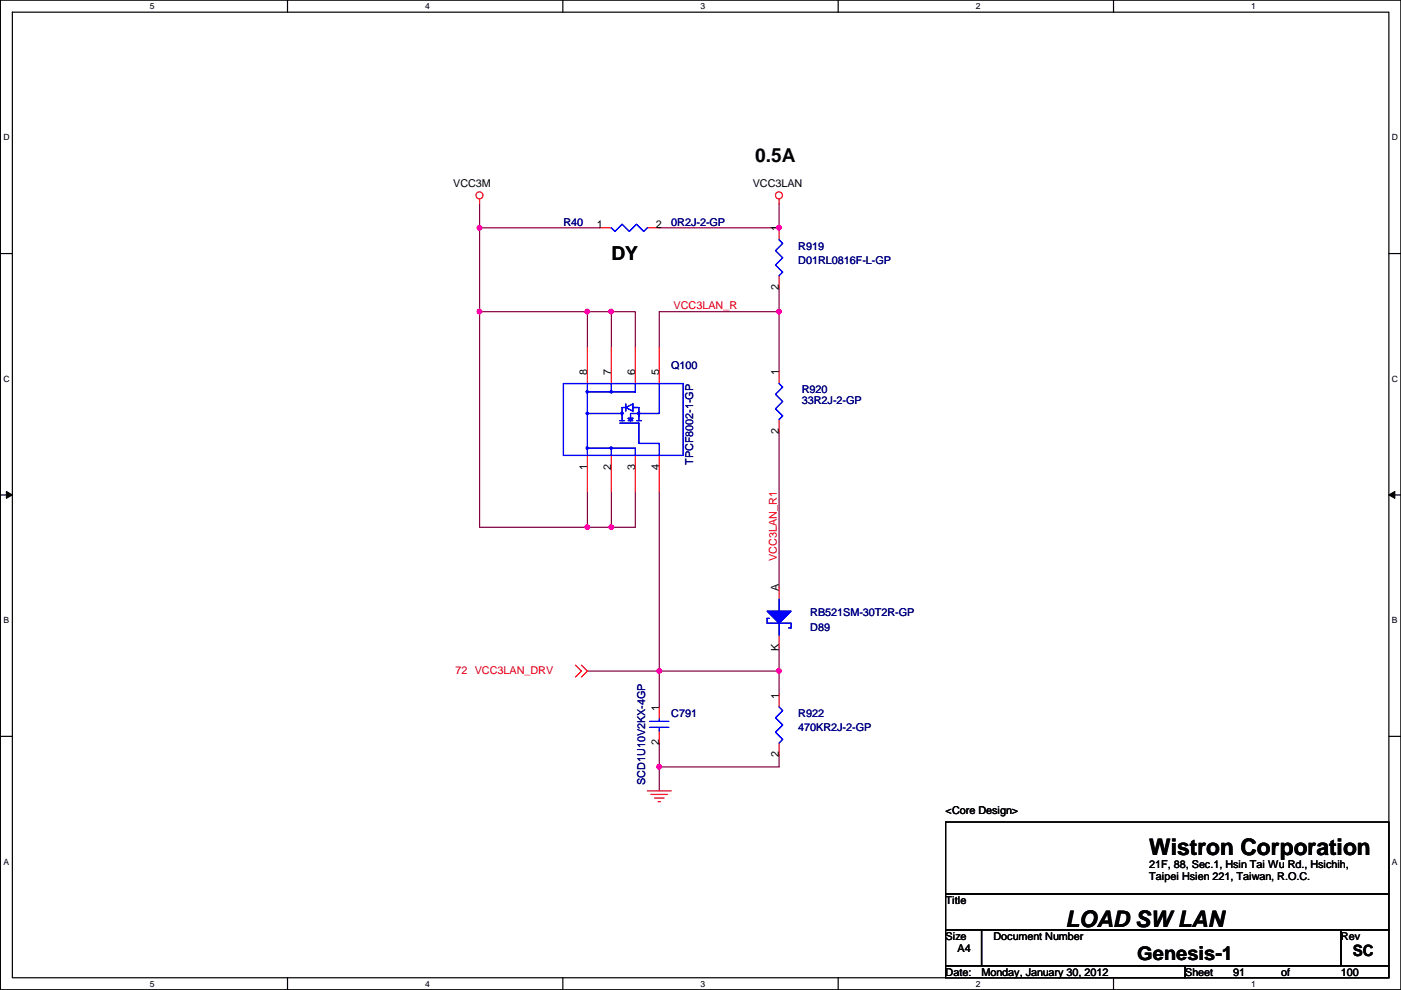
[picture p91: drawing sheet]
<svg xmlns="http://www.w3.org/2000/svg" width="297mm" height="210mm" viewBox="0 0 297 210" stroke-linecap="round" stroke-linejoin="round" font-family="sans-serif">
<defs><g id="words">
<g font-size="4.8">
<text x="243.7" y="181.3">Wistron Corporation</text>
<text x="225.9" y="196.5">LOAD SW LAN</text>
</g>
<g font-size="4.1">
<text x="160.1" y="34.3">0.5A</text>
<text x="129.6" y="55.1">DY</text>
<text x="241.1" y="203.5">Genesis-1</text>
</g>
<text font-size="3.3" x="286.8" y="202.8">SC</text>
<g font-size="2.3">
<text x="96.1" y="39.7">VCC3M</text>
<text x="159.6" y="39.7">VCC3LAN</text>
<text x="126.6" y="48.3">1</text>
<text x="139" y="48.3">2</text>
<text x="165.1" y="49.1" transform="rotate(-90 165.1 49.1)">1</text>
<text x="165.1" y="61.5" transform="rotate(-90 165.1 61.5)">2</text>
<text x="124.5" y="79.5" transform="rotate(-90 124.5 79.5)">8</text>
<text x="129.6" y="79.5" transform="rotate(-90 129.6 79.5)">7</text>
<text x="134.7" y="79.5" transform="rotate(-90 134.7 79.5)">6</text>
<text x="139.7" y="79.5" transform="rotate(-90 139.7 79.5)">5</text>
<text x="165.1" y="79.5" transform="rotate(-90 165.1 79.5)">1</text>
<text x="165.1" y="92" transform="rotate(-90 165.1 92)">2</text>
<text x="124.5" y="99.6" transform="rotate(-90 124.5 99.6)">1</text>
<text x="129.6" y="99.6" transform="rotate(-90 129.6 99.6)">2</text>
<text x="134.7" y="99.6" transform="rotate(-90 134.7 99.6)">3</text>
<text x="139.7" y="99.6" transform="rotate(-90 139.7 99.6)">4</text>
<text x="165.1" y="125.3" transform="rotate(-90 165.1 125.3)">A</text>
<text x="165.1" y="138" transform="rotate(-90 165.1 138)">K</text>
<text x="165.1" y="148.1" transform="rotate(-90 165.1 148.1)">1</text>
<text x="139.7" y="150.7" transform="rotate(-90 139.7 150.7)">1</text>
<text x="139.7" y="158" transform="rotate(-90 139.7 158)">2</text>
<text x="165.1" y="160.6" transform="rotate(-90 165.1 160.6)">2</text>
<text x="200.5" y="172.6">&lt;Core Design&gt;</text>
<text x="243.7" y="184">21F, 88, Sec.1, Hsin Tai Wu Rd., Hsichih,</text>
<text x="200.5" y="191.6">Title</text>
<text x="243.7" y="186.6">Taipei Hsien 221, Taiwan, R.O.C.</text>
<text x="200.5" y="199.2">Size</text>
<text x="203" y="201.8">A4</text>
<text x="210.6" y="199.2">Document Number</text>
<text x="284.3" y="199.2">Rev</text>
<text x="200.5" y="206.8">Date:</text>
<text x="208.1" y="206.8">Monday, January 30, 2012</text>
<text x="251.3" y="206.8">Sheet</text>
<text x="261.4" y="206.8">91</text>
<text x="271.6" y="206.8">of</text>
<text x="284.3" y="206.8">100</text>
</g>
<g font-size="2.3" fill="#000080">
<text x="119.5" y="47.8">R40</text>
<text x="142.3" y="47.8">0R2J-2-GP</text>
<text x="169.2" y="52.9">R919</text>
<text x="169.2" y="56">D01RL0816F-L-GP</text>
<text x="142.3" y="78.3">Q100</text>
<text x="170" y="83.4">R920</text>
<text x="170" y="85.7">33R2J-2-GP</text>
<text x="147" y="98.6" transform="rotate(-90 147 98.6)">TPCF8002-1-GP</text>
<text x="171.8" y="130.6">RB521SM-30T2R-GP</text>
<text x="171.8" y="133.7">D89</text>
<text x="142.3" y="152">C791</text>
<text x="169.2" y="152">R922</text>
<text x="169.2" y="155">470KR2J-2-GP</text>
<text x="136.8" y="166.4" transform="rotate(-90 136.8 166.4)">SCD1U10V2KX-4GP</text>
</g>
<g font-size="2.3" fill="#f00">
<text x="142.8" y="65.6">VCC3LAN_R</text>
<text x="164.7" y="118.9" transform="rotate(-90 164.7 118.9)">VCC3LAN_R1</text>
<text x="96.6" y="142.8">72 VCC3LAN_DRV</text>
</g>
<g font-size="1.8">
<text x="31.8" y="1.9">5</text>
<text x="90.1" y="1.9">4</text>
<text x="148.5" y="1.9">3</text>
<text x="206.9" y="1.9">2</text>
<text x="265.3" y="1.9">1</text>
<text x=".7" y="29.8">D</text>
<text x="295.1" y="29.8">D</text>
<text x=".7" y="80.9">C</text>
<text x="295.1" y="80.9">C</text>
<text x=".7" y="132.1">B</text>
<text x="295.1" y="132.1">B</text>
<text x=".7" y="183.3">A</text>
<text x="295.1" y="183.3">A</text>
<text x="31.8" y="209.2">5</text>
<text x="90.1" y="209.2">4</text>
<text x="148.5" y="209.2">3</text>
<text x="206.9" y="209.2">2</text>
<text x="265.3" y="209.2">1</text>
</g>
</g></defs>
<path d="M.1 0h296.9v209.8h-296.9zM2.6 2.6h291.9v204.7h-291.9z" fill="none" stroke="#000" stroke-width=".25"/>
<g fill="#fff">
<path d="M31.8 .3h1v2h-1z"/>
<path d="M31.8 207.6h1v1.9h-1z"/>
</g>
<path d="M61 0v2.6M61 207.3v2.5" fill="none" stroke="#000" stroke-width=".25"/>
<g fill="#fff">
<path d="M90.1 .3h1v2h-1z"/>
<path d="M90.1 207.6h1v1.9h-1z"/>
</g>
<path d="M119.3 0v2.6M119.3 207.3v2.5" fill="none" stroke="#000" stroke-width=".25"/>
<g fill="#fff">
<path d="M148.5 .3h1v2h-1z"/>
<path d="M148.5 207.6h1v1.9h-1z"/>
</g>
<path d="M177.7 0v2.6M177.7 207.3v2.5" fill="none" stroke="#000" stroke-width=".25"/>
<g fill="#fff">
<path d="M206.9 .3h1v2h-1z"/>
<path d="M206.9 207.6h1v1.9h-1z"/>
</g>
<path d="M236.1 0v2.6M236.1 207.3v2.5" fill="none" stroke="#000" stroke-width=".25"/>
<g fill="#fff">
<path d="M265.3 .3h.9v2h-.9z"/>
<path d="M265.3 207.6h.9v1.9h-.9z"/>
<path d="M.7 28.2h1.3v1.9h-1.3z"/>
<path d="M295.1 28.2h1.3v1.9h-1.3z"/>
<path d="M.7 79.3h1.3v2h-1.3z"/>
<path d="M295.1 79.3h1.3v2h-1.3z"/>
</g>
<path d="M.1 53.8h2.5M294.5 53.8h2.5" fill="none" stroke="#000" stroke-width=".25"/>
<g fill="#fff">
<path d="M.7 130.5h1.2v2h-1.2z"/>
<path d="M295.1 130.5h1.2v2h-1.2z"/>
</g>
<path d="M.1 104.9h2.5M294.5 104.9h2.5" fill="none" stroke="#000" stroke-width=".25"/>
<path d="M1.4 104.2l1.2 .7-1.2 .8zM294.5 104.9l1.2-.7v1.5z" fill="#000"/>
<path d="M1.4 104.2l1.2 .7-1.2 .8zM294.5 104.9l1.2-.7v1.5z" fill="none" stroke="#000" stroke-width=".21"/>
<g fill="#fff">
<path d="M.7 181.7h1.2v2h-1.2z"/>
<path d="M295.1 181.7h1.2v2h-1.2z"/>
</g>
<path d="M.1 156.1h2.5M294.5 156.1h2.5" fill="none" stroke="#000" stroke-width=".25"/>
<path d="M101.7 66.1v45.7M165.2 91.5v33M139.8 104.2v38.1M165.2 137.2v10.2" fill="none" stroke="#800040" stroke-width=".25"/>
<circle cx="101.7" cy="66.1" r=".49" fill="#f0f"/>
<circle cx="101.7" cy="66.1" r=".49" fill="none" stroke="#f0f" stroke-width=".25"/>
<path d="M139.8 142.3h25.4" fill="none" stroke="#800040" stroke-width=".25"/>
<circle cx="165.2" cy="142.3" r=".49" fill="#f0f"/>
<circle cx="165.2" cy="142.3" r=".49" fill="none" stroke="#f0f" stroke-width=".25"/>
<circle cx="139.8" cy="142.3" r=".49" fill="#f0f"/>
<circle cx="139.8" cy="142.3" r=".49" fill="none" stroke="#f0f" stroke-width=".25"/>
<path d="M165.2 43.2v5.1M139.8 66.1v7.6M165.2 66.1v12.7M139.8 142.3v7.6M165.2 160.1v2.5h-25.4v5.1" fill="none" stroke="#800040" stroke-width=".25"/>
<circle cx="139.8" cy="162.6" r=".49" fill="#f0f"/>
<circle cx="139.8" cy="162.6" r=".49" fill="none" stroke="#f0f" stroke-width=".25"/>
<path d="M139.8 66.1h25.4M124.5 142.3h15.3M139.8 157.5v5.1" fill="none" stroke="#800040" stroke-width=".25"/>
<circle cx="165.2" cy="66.1" r=".49" fill="#f0f"/>
<circle cx="165.2" cy="66.1" r=".49" fill="none" stroke="#f0f" stroke-width=".25"/>
<path d="M165.2 61v5.1M101.7 111.8h22.8M129.6 104.2v7.6M134.7 104.2v7.6" fill="none" stroke="#800040" stroke-width=".25"/>
<circle cx="129.6" cy="111.8" r=".49" fill="#f0f"/>
<circle cx="129.6" cy="111.8" r=".49" fill="none" stroke="#f0f" stroke-width=".25"/>
<path d="M124.5 104.2v7.6M129.6 111.8h5.1" fill="none" stroke="#800040" stroke-width=".25"/>
<circle cx="124.5" cy="111.8" r=".49" fill="#f0f"/>
<circle cx="124.5" cy="111.8" r=".49" fill="none" stroke="#f0f" stroke-width=".25"/>
<path d="M129.6 66.1h5.1v7.6M124.5 111.8h5.1" fill="none" stroke="#800040" stroke-width=".25"/>
<circle cx="129.6" cy="66.1" r=".49" fill="#f0f"/>
<circle cx="129.6" cy="66.1" r=".49" fill="none" stroke="#f0f" stroke-width=".25"/>
<path d="M101.7 48.3v17.8" fill="none" stroke="#800040" stroke-width=".25"/>
<circle cx="101.7" cy="48.3" r=".49" fill="#f0f"/>
<circle cx="101.7" cy="48.3" r=".49" fill="none" stroke="#f0f" stroke-width=".25"/>
<path d="M101.7 66.1h22.8v7.6M124.5 66.1h5.1v7.6" fill="none" stroke="#800040" stroke-width=".25"/>
<circle cx="124.5" cy="66.1" r=".49" fill="#f0f"/>
<circle cx="124.5" cy="66.1" r=".49" fill="none" stroke="#f0f" stroke-width=".25"/>
<path d="M101.7 43.2v5.1h25.4M139.8 48.3h25.4" fill="none" stroke="#800040" stroke-width=".25"/>
<circle cx="165.2" cy="48.3" r=".49" fill="#f0f"/>
<circle cx="165.2" cy="48.3" r=".49" fill="none" stroke="#f0f" stroke-width=".25"/>
<g fill="none" stroke="#f00" stroke-width=".25">
<path d="M101.7 42.2v1M165.2 42.2v1M124.5 73.7v7.6M129.6 73.7v7.6M134.7 73.7v7.6M139.8 73.7v7.6M124.5 96.6v7.6M129.6 96.6v7.6M134.7 96.6v7.6M139.8 96.6v7.6M122 141l1.3 1.3-1.3 1.3M123.3 141l1.2 1.3-1.2 1.3"/>
<path d="M139.8 149.9v2.5M139.8 155v2.5M137.2 167.7h5.1M138 168.4h3.6M138.8 169.2h2M139.5 170h.5"/>
<circle cx="101.7" cy="41.4" r=".75"/>
<circle cx="165.2" cy="41.4" r=".75"/>
</g>
<path d="M200.5 174.3h94v15.2h-94zM200.5 189.5h94v7.6h-94zM200.5 197.1h7.6v7.7h-7.6zM208.1 197.1h76.2v7.7h-76.2zM284.3 197.1h10.2v7.7h-10.2zM200.5 204.8h50.8v2.5h-50.8zM251.3 204.8h43.2v2.5h-43.2z" fill="none" stroke="#000" stroke-width=".25"/>
<g fill="none" stroke="#00f" stroke-width=".25">
<path d="M124.5 81.3v15.3M124.5 95h10.2v1.6M124.5 87.7h7.4M129.6 81.3v1.8M129.6 95v1.6M131.4 89.7h4.1v4.3h4.3v2.6M131.4 89.2h1M132.7 86.4h-.8v2.8M132.7 86.4v.8M132.7 85.6v.8M132.7 86.4l1.5-.8v1.6zM133.2 89.2h1"/>
<path d="M133.2 88.7h1l-.5 .5zM134.2 86.4h1.3v2.8M134.2 86.4h.8M134.7 81.3v1.8h-10.2M135 89.2h1M139.8 81.3v6.4h-6.1v1.5M137.7 154.2h4.1M137.7 153h4.1M139.8 152.4v.6M139.8 154.2v.8"/>
</g>
<path d="M129.4 82.9h.4v.3h-.4z" fill-rule="evenodd" fill="#00f"/>
<path d="M129.4 82.9h.4v.3h-.4z" fill="none" stroke="#00f" stroke-width=".25"/>
<path d="M129.4 94.8h.4v.4h-.4z" fill-rule="evenodd" fill="#00f"/>
<path d="M129.4 94.8h.4v.4h-.4z" fill="none" stroke="#00f" stroke-width=".25"/>
<path d="M131.7 87.5h.3v.3h-.3z" fill-rule="evenodd" fill="#00f"/>
<path d="M131.7 87.5h.3v.3h-.3z" fill="none" stroke="#00f" stroke-width=".25"/>
<path d="M135.3 87.5h.3v.3h-.3z" fill-rule="evenodd" fill="#00f"/>
<path d="M135.3 87.5h.3v.3h-.3z" fill="none" stroke="#00f" stroke-width=".25"/>
<path d="M124.3 87.5h.4v.3h-.4z" fill-rule="evenodd" fill="#00f"/>
<path d="M124.3 87.5h.4v.3h-.4z" fill="none" stroke="#00f" stroke-width=".25"/>
<path d="M124.3 82.9h.4v.3h-.4z" fill-rule="evenodd" fill="#00f"/>
<path d="M124.3 82.9h.4v.3h-.4z" fill="none" stroke="#00f" stroke-width=".25"/>
<path d="M124.3 94.8h.4v.4h-.4z" fill-rule="evenodd" fill="#00f"/>
<g fill="none" stroke="#00f" stroke-width=".25">
<path d="M119.5 81.3h25.4v15.3h-25.4zM124.3 94.8h.4v.4h-.4zM124.5 81.3v15.3M124.5 95h10.2v1.6M124.5 87.7h7.4M129.6 81.3v1.8M129.6 95v1.6M131.4 89.7h4.1v4.3h4.3v2.6M131.4 89.2h1M132.7 86.4h-.8v2.8M132.7 86.4v.8M132.7 85.6v.8"/>
<path d="M132.7 86.4l1.5-.8v1.6zM133.2 89.2h1M133.2 88.7h1l-.5 .5zM134.2 86.4h1.3v2.8M134.2 86.4h.8M134.7 81.3v1.8h-10.2M135 89.2h1M139.8 81.3v6.4h-6.1v1.5"/>
</g>
<path d="M129.4 82.9h.4v.3h-.4z" fill-rule="evenodd" fill="#00f"/>
<path d="M129.4 82.9h.4v.3h-.4z" fill="none" stroke="#00f" stroke-width=".25"/>
<path d="M129.4 94.8h.4v.4h-.4z" fill-rule="evenodd" fill="#00f"/>
<path d="M129.4 94.8h.4v.4h-.4z" fill="none" stroke="#00f" stroke-width=".25"/>
<path d="M131.7 87.5h.3v.3h-.3z" fill-rule="evenodd" fill="#00f"/>
<path d="M131.7 87.5h.3v.3h-.3z" fill="none" stroke="#00f" stroke-width=".25"/>
<path d="M135.3 87.5h.3v.3h-.3z" fill-rule="evenodd" fill="#00f"/>
<path d="M135.3 87.5h.3v.3h-.3z" fill="none" stroke="#00f" stroke-width=".25"/>
<path d="M124.3 87.5h.4v.3h-.4z" fill-rule="evenodd" fill="#00f"/>
<path d="M124.3 87.5h.4v.3h-.4z" fill="none" stroke="#00f" stroke-width=".25"/>
<path d="M124.3 82.9h.4v.3h-.4z" fill-rule="evenodd" fill="#00f"/>
<path d="M124.3 82.9h.4v.3h-.4z" fill="none" stroke="#00f" stroke-width=".25"/>
<path d="M124.3 94.8h.4v.4h-.4z" fill-rule="evenodd" fill="#00f"/>
<path d="M129.6 48.3l.8 .8 1.5-1.6 1.5 1.6 1.6-1.6 1.5 1.6 .7-.8M119.5 81.3h25.4v15.3h-25.4zM124.3 94.8h.4v.4h-.4zM165.2 149.9l.7 .8-1.5 1.5 1.5 1.5-1.5 1.5 1.5 1.6-.7 .7" fill="none" stroke="#00f" stroke-width=".25"/>
<path d="M127.1 48.3h2.5M137.2 48.3h2.6M165.2 124.5v2.5M165.2 134.7v2.5M165.2 147.4v2.5M165.2 157.5v2.6" fill="none" stroke="#f00" stroke-width=".25"/>
<path d="M162.6 129.6h5.1l-2.5 2.5z" fill="#00f"/>
<path d="M162.6 129.6h5.1l-2.5 2.5zM163.1 131.1h-.5v1h5.1v1h-.5M165.2 127v2.6M165.2 132.1v2.6" fill="none" stroke="#00f" stroke-width=".25"/>
<path d="M162.6 129.6h5.1l-2.5 2.5z" fill="#00f"/>
<path d="M165.2 50.8l.7 .8-1.5 1.5 1.5 1.6-1.5 1.5 1.5 1.5-.7 .8M165.2 81.3l.7 .8-1.5 1.5 1.5 1.5-1.5 1.6 1.5 1.5-.7 .7M162.6 129.6h5.1l-2.5 2.5zM163.1 131.1h-.5v1h5.1v1h-.5M165.2 127v2.6M165.2 132.1v2.6" fill="none" stroke="#00f" stroke-width=".25"/>
<path d="M165.2 48.3v2.5M165.2 58.5v2.5M165.2 78.8v2.5M165.2 88.9v2.6" fill="none" stroke="#f00" stroke-width=".25"/>
<circle cx="101.7" cy="66.1" r=".49" fill="#f0f"/>
<circle cx="101.7" cy="66.1" r=".49" fill="none" stroke="#f0f" stroke-width=".25"/>
<circle cx="165.2" cy="142.3" r=".49" fill="#f0f"/>
<circle cx="165.2" cy="142.3" r=".49" fill="none" stroke="#f0f" stroke-width=".25"/>
<circle cx="139.8" cy="142.3" r=".49" fill="#f0f"/>
<circle cx="139.8" cy="142.3" r=".49" fill="none" stroke="#f0f" stroke-width=".25"/>
<circle cx="139.8" cy="162.6" r=".49" fill="#f0f"/>
<circle cx="139.8" cy="162.6" r=".49" fill="none" stroke="#f0f" stroke-width=".25"/>
<circle cx="165.2" cy="66.1" r=".49" fill="#f0f"/>
<circle cx="165.2" cy="66.1" r=".49" fill="none" stroke="#f0f" stroke-width=".25"/>
<circle cx="129.6" cy="111.8" r=".49" fill="#f0f"/>
<circle cx="129.6" cy="111.8" r=".49" fill="none" stroke="#f0f" stroke-width=".25"/>
<circle cx="124.5" cy="111.8" r=".49" fill="#f0f"/>
<circle cx="124.5" cy="111.8" r=".49" fill="none" stroke="#f0f" stroke-width=".25"/>
<circle cx="129.6" cy="66.1" r=".49" fill="#f0f"/>
<circle cx="129.6" cy="66.1" r=".49" fill="none" stroke="#f0f" stroke-width=".25"/>
<circle cx="101.7" cy="48.3" r=".49" fill="#f0f"/>
<circle cx="101.7" cy="48.3" r=".49" fill="none" stroke="#f0f" stroke-width=".25"/>
<circle cx="124.5" cy="66.1" r=".49" fill="#f0f"/>
<circle cx="124.5" cy="66.1" r=".49" fill="none" stroke="#f0f" stroke-width=".25"/>
<circle cx="165.2" cy="48.3" r=".49" fill="#f0f"/>
<circle cx="165.2" cy="48.3" r=".49" fill="none" stroke="#f0f" stroke-width=".25"/>
<use href="#words"/>
</svg>
